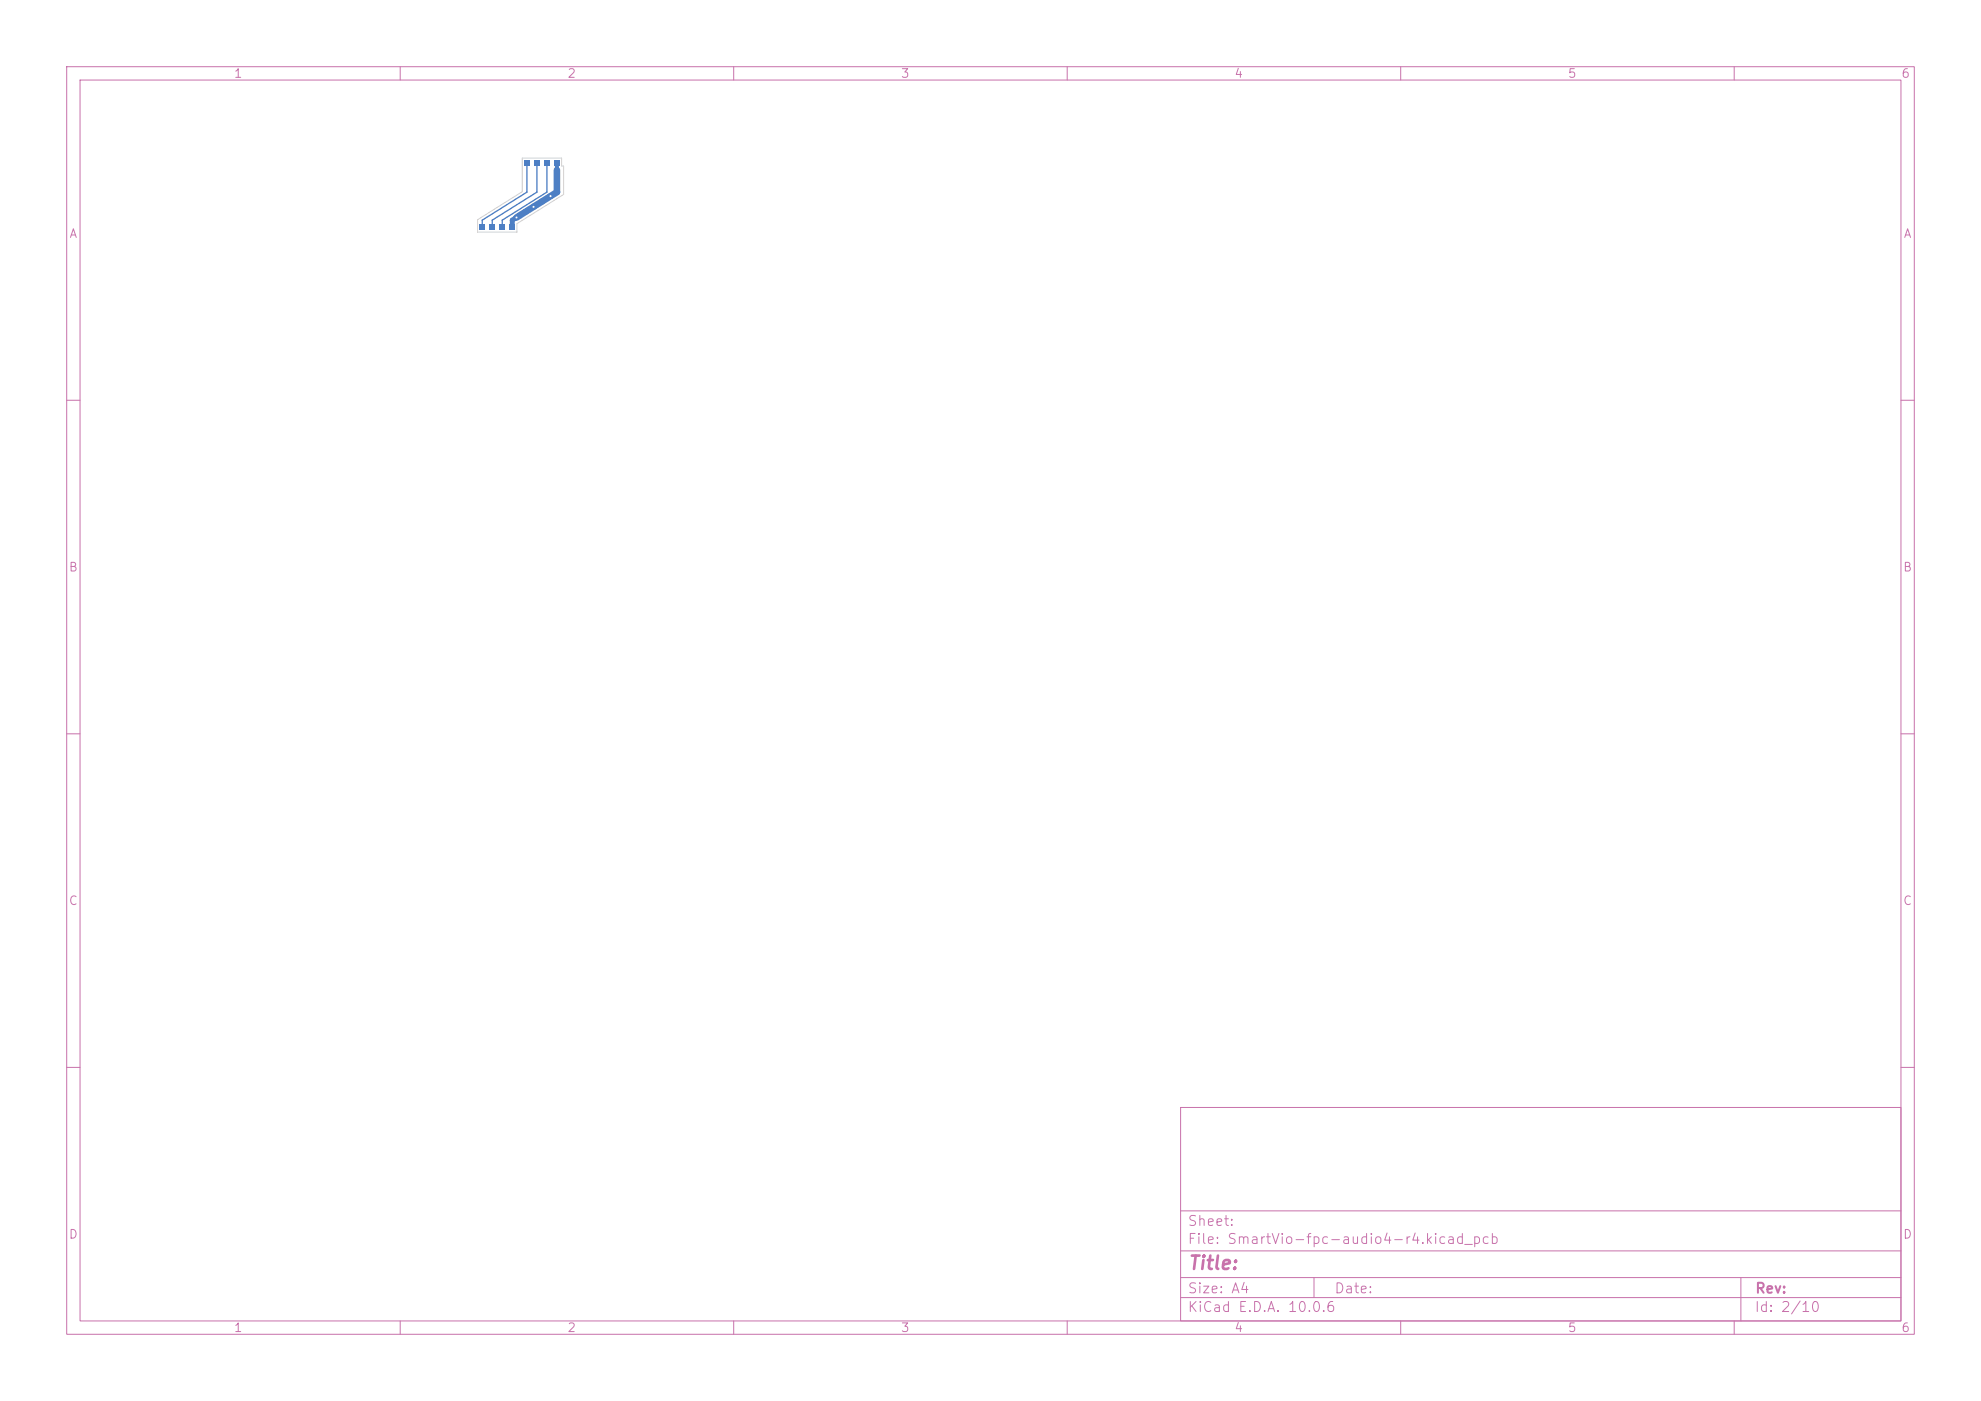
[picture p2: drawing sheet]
<svg xmlns="http://www.w3.org/2000/svg" width="297mm" height="210mm" viewBox="0 0 297 210" stroke-linecap="round" stroke-linejoin="round" font-family="sans-serif">
<defs><g id="words">
<text font-size="2" fill="#c872ab" x="178" y="190.8">Title:</text>
<g font-size="1.5" fill="#c872ab">
<text x="178" y="184.1">Sheet:</text>
<text x="178" y="186.8">File: SmartVio-fpc-audio4-r4.kicad_pcb</text>
<text x="178" y="197">KiCad E.D.A. 10.0.6</text>
<text x="178" y="194.2">Size: A4</text>
<text x="200" y="194.2">Date:</text>
<text x="263" y="197">Id: 2/10</text>
<text x="263" y="194.2">Rev:</text>
</g>
<g font-size="1.3" fill="#c872ab">
<text x="35" y="12">1</text>
<text x="85" y="12">2</text>
<text x="135" y="12">3</text>
<text x="185" y="12">4</text>
<text x="235" y="12">5</text>
<text x="285" y="12">6</text>
<text x="10.3" y="36">A</text>
<text x="285.3" y="36">A</text>
<text x="10.2" y="86">B</text>
<text x="285.2" y="86">B</text>
<text x="10.2" y="136">C</text>
<text x="285.2" y="136">C</text>
<text x="10.2" y="186">D</text>
<text x="285.2" y="186">D</text>
<text x="35" y="200">1</text>
<text x="85" y="200">2</text>
<text x="135" y="200">3</text>
<text x="185" y="200">4</text>
<text x="235" y="200">5</text>
<text x="285" y="200">6</text>
</g>
</g></defs>
<g fill="none" stroke="#c872ab" stroke-width=".15">
<path d="M10 10h277v190h-277zM12 12h273v186h-273zM60 10v2M110 10v2M160 10v2M210 10v2M260 10v2M10 60h2M285 60h2M10 110h2M285 110h2M10 160h2"/>
<path d="M177 166h108v32h-108zM285 160h2M60 198v2M110 198v2M160 198v2M177 194.5h108M177 191.5h108M177 187.5h108M177 181.5h108M197 191.5v3M210 198v2M260 198v2"/>
<path d="M261 191.5v6.5"/>
</g>
<g fill="#4d7fc4">
<path d="M81.6 24.1h.8v.8h-.8z"/>
<path d="M80.1 24.1h.8v.8h-.8z"/>
<path d="M78.6 24.1h.8v.8h-.8z"/>
<path d="M83.1 24.1h.8v.8h-.8z"/>
<path d="M74.9 33.6h.8v.8h-.8z"/>
<path d="M73.4 33.6h.8v.8h-.8z"/>
<path d="M71.9 33.6h.8v.8h-.8z"/>
<path d="M76.4 33.6h.8v.8h-.8z"/>
</g>
<g fill="#4d7fc4" stroke="#4d7fc4" stroke-width=".15">
<circle cx="80" cy="31" r=".17"/>
<circle cx="77.4" cy="32.6" r=".18"/>
<circle cx="82.5" cy="29.4" r=".17"/>
</g>
<path d="M79 24.5v4.3l-6.7 4.2v1M80.5 24.5v4.3l-6.7 4.2v1M82 24.5v4.3l-6.7 4.2v1" fill="none" stroke="#4d7fc4" stroke-width=".2"/>
<path d="M83.5 25.5v3.3l-6.1 3.8" fill="none" stroke="#4d7fc4" stroke-width="1"/>
<path d="M77.4 32.6l-.6 .4v1" fill="none" stroke="#4d7fc4" stroke-width=".75"/>
<path d="M83.5 24.5v1" fill="none" stroke="#4d7fc4" stroke-width=".6"/>
<path d="M78.3 23.7h5.9v1.2h.3v4.2l-7 4.4v1.3h-5.9v-1.9l6.7-4.2z" fill="none" stroke="#d0d2cd" stroke-width=".15"/>
<g fill="#fff" stroke="#fff" stroke-width=".15">
<circle cx="80" cy="31" r=".07"/>
<circle cx="77.4" cy="32.6" r=".08"/>
<circle cx="82.5" cy="29.4" r=".07"/>
</g>
<use href="#words"/>
</svg>
